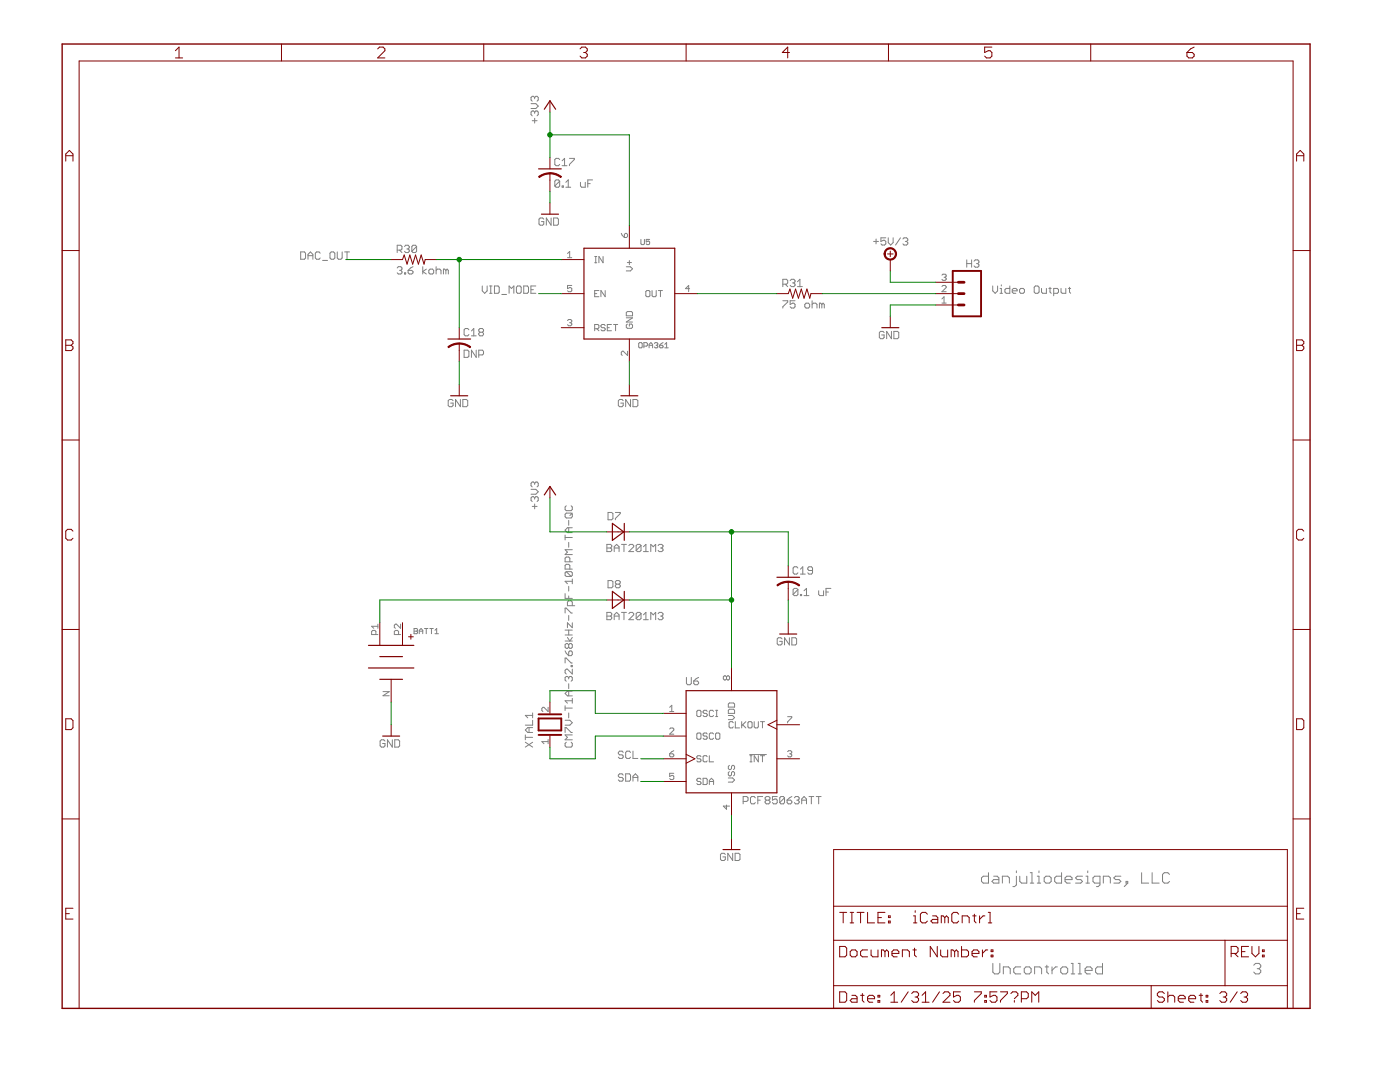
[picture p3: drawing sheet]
<svg xmlns="http://www.w3.org/2000/svg" width="279mm" height="216mm" viewBox="0 0 279 216" stroke-linecap="round" stroke-linejoin="round" font-family="sans-serif">
<g fill="none" stroke="#808080" stroke-width=".2">
<path d="M106.7 19.5v.2M106.7 19.5l-.2-.3h-.3l-.2 .3v.4l.2 .3M106.7 19.5l.2-.3h.3l.2 .3v.4l-.2 .3M106 20.7h.9l.5 .5-.5 .5h-.9M106.2 24.1h1M106.7 22.4v.2M106.7 23.6v1M106.7 22.4l-.2-.3h-.3l-.2 .3v.5l.2 .2M106.7 22.4l.2-.3h.3l.2 .3v.5l-.2 .2M111.7 31.8l-.2-.2h-.5l-.3 .2v1l.3 .3h.5l.2-.3M111.7 36.2l-.2-.3h-.5l-.3 .3v.9M111.7 36.2v.9l-.2 .3h-.5l-.3-.3"/>
<path d="M111.7 36.2l-1 .9M112.2 37.1h.2v.3h-.2zM112.2 33.1h1M112.2 32.1l.5-.5v1.5M112.9 37.4h1M112.9 36.4l.5-.5v1.5M113.6 31.6h1v.2l-1 1v.3M115.8 36.4v.7l.3 .3h.7v-1M117.3 36.6h.5M118.3 35.9h-1v1.5M60 50.3h.7l.3 .2v1l-.3 .2h-.7zM61.5 51.7v-.9l.5-.5 .4 .5v.9"/>
<path d="M61.5 51h.9M63.9 50.5l-.2-.2h-.5l-.3 .2v1l.3 .2h.5l.2-.2M64.4 52h1M65.8 50.5l.3-.2h.5l.2 .2v1l-.2 .2h-.5l-.3-.2zM67.3 50.3v1.2l.3 .2h.4l.3-.2v-1.2M68.8 50.3h.9M69.3 50.3v1.4M79.3 53.5l.2-.3h.5l.2 .3v.2l-.2 .3M79.3 49.9h.7l.2-.2v-.5l-.2-.3h-.7v1.5M79.7 54h.3M79.7 49.9l.5 .5M80 54l.2 .2v.2l-.2 .3h-.5l-.2-.3"/>
<path d="M80.7 54.4h.3v.3h-.3zM80.7 49.2l.3-.3h.4l.3 .3v.2l-.3 .3M81.2 49.7h.2M81.4 54h.8l.2 .2v.2l-.2 .3h-.5l-.3-.3zM81.4 49.7l.3 .2v.2l-.3 .3h-.4l-.3-.3M82.4 53.2l-1 .8M83.1 49.2l-.2-.3h-.5l-.2 .3v.9M83.1 49.2v.9l-.2 .3h-.5l-.2-.3M83.1 49.2l-.9 .9M84.4 53.2v1.5M85.1 53.7l-.7 .5 .7 .5M85.6 54l.2-.3h.5l.3 .3v.4l-.3 .3h-.5l-.2-.3z"/>
<path d="M87 54l.3-.3h.5l.2 .3v.7M87 53.2v1.5M89 54l-.2-.3h-.3v1M89 54v.7M89 54l.2-.3 .3 .3v.7M96.2 57.1v.9l.5 .5 .5-.5v-.9M97.7 58.5h.5M97.7 57.1h.5M97.9 57.1v1.4M98.7 57.1h.7l.2 .2v1l-.2 .2h-.7zM100.1 58.8h1M101.6 58.5v-1.4l.5 .5 .5-.5v1.4"/>
<path d="M103.3 57.1h.5l.2 .2v1l-.2 .2h-.5l-.2-.2v-1zM104.5 57.1h.7l.3 .2v1l-.3 .2h-.7zM106 57.8h.4M106.9 57.1h-.9v1.4h.9M108.5 43.7l-.2-.2h-.5l-.2 .2v1l.2 .2h.5l.2-.2v-.5h-.4M110 43.5v1.4l-1-1.4v1.4M110.5 43.5h.7l.2 .2v1l-.2 .2h-.7zM113.3 50.6l.4-.4v1.2M113.3 51.4h.8M114.1 57h-.8v.6l.4-.2 .4 .2v.4l-.2 .2h-.4l-.2-.2M118.7 52.4h.4M118.7 51.2h.4"/>
<path d="M118.7 58.6h.4M118.9 51.2v1.2M119.5 58h-.8v1.2h.8M120.4 51.2v1.2l-.9-1.2v1.2M120.8 58v1.2l-.9-1.2v1.2M124 46.6l.6 .8M124.6 46.8l.4-.2 .2 .2v.4l-.2 .2h-.4zM125 53.2h.8l.4 .4-.4 .5h-.8M125.2 52.4h.8M125.6 52v.8M127.9 47.8v.8l.2 .2h.3l.2-.2v-.8M128.9 58.2l.2-.2h.4l.2 .2v.8l-.2 .2h-.4l-.2-.2z"/>
<path d="M129.6 47.8h-.6v.5l.3-.2 .3 .2v.3l-.1 .2h-.4l-.1-.2M130.1 58v1l.2 .2h.5l.2-.2v-1M131.4 58h.8M131.8 58v1.2M137.6 57.6h-.8l.6-.6v1.2M156.2 56.7h.8l.2-.2v-.5l-.2-.3h-.8v1.5M156.7 56.7l.5 .5M157.7 56l.2-.3h.5l.3 .3v.2l-.3 .3M158.2 56.5h.2M158.4 56.5l.3 .2v.2l-.3 .3h-.5l-.2-.3M159.2 57.2h.9M159.2 56.2l.4-.5v1.5"/>
<path d="M174.3 48.2h1M174.8 47.7v1M176.8 47.5h-1v.7l.5-.3h.2l.3 .3v.5l-.3 .2h-.5l-.2-.2M177.3 47.5v.9l.5 .5 .4-.5v-.9M179.7 47.5l-1 1.4M180.2 47.7l.2-.2h.5l.3 .2v.2l-.3 .3M180.7 48.2h.2M180.9 48.2l.3 .2v.3l-.3 .2h-.5l-.2-.2M188 59.6l.4-.4v1.3M188 57.2l.2-.2h.4l.2 .2v.2l-.8 .8h.8M188 54.9l.2-.2h.4l.2 .2-.2 .4M188.4 55.3h.2"/>
<path d="M188.6 55.3l.2 .2-.2 .4h-.4l-.2-.1M192.9 51.9v1.4M192.9 52.6h1M193.9 51.9v1.4M194.4 52.1l.2-.2h.5l.3 .2v.2l-.3 .3M194.9 52.6h.2M195.1 52.6l.3 .2v.3l-.3 .2h-.5l-.2-.2M198.1 57.1v.9l.5 .5 .5-.5v-.9M199.6 57.6h.2v.9M199.6 58.5h.5M199.8 56.8v.3M201.5 57.1v1.4h-.7l-.2-.2v-.5l.2-.2h.7"/>
<path d="M202 58h1v-.2l-.3-.2h-.5l-.2 .2v.5l.2 .2h.5M203.7 57.6h.5l.2 .2v.5l-.2 .2h-.5l-.2-.2v-.5zM206.6 57.1h.5l.3 .2v1l-.3 .2h-.5l-.2-.2v-1zM207.9 57.6v.7l.2 .2h.7v-.9M209.3 57.6h.5M209.5 57.3v1l.3 .2M210.3 58.5h.7l.2-.2v-.5l-.2-.2h-.7v1.4M211.8 57.6v.7l.2 .2h.7v-.9M213.2 57.6h.5M213.4 57.3v1l.3 .2M90.4 79.9l-.2-.2h-.5l-.2 .2v1l.2 .3h.5l.2-.3v-.5h-.5M91.9 79.7v1.5l-1-1.5v1.5"/>
<path d="M92.4 79.7h.7l.2 .2v1l-.2 .3h-.7zM92.6 69.9h.7l.3 .2v1l-.3 .2h-.7zM93.6 65.8l-.3-.2h-.4l-.3 .2v1l.3 .2h.4l.3-.2M94.1 67h.9M94.1 66l.5-.4v1.4M95 69.9v1.4l-.9-1.4v1.4M95.5 70.8h.8l.2-.2v-.5l-.2-.2h-.8v1.4M95.8 66.3l-.3-.3v-.2l.3-.2h.5l.2 .2v.2l-.2 .3M95.8 66.3l-.3 .2v.3l.3 .2h.5l.2-.2v-.3l-.2-.2M95.8 66.3h.5M113.3 64l.2-.2h.4l.2 .2-.2 .4M113.7 64.4h.2"/>
<path d="M113.9 64.4l.2 .2-.2 .4h-.4l-.2-.2M118.7 65.6h.6l.2-.2v-.4l-.2-.3h-.6v1.3M119.1 65.6l.4 .4M120.8 65l-.2-.3h-.5l-.2 .5 .2 .2h.5l.2 .4-.2 .2h-.5l-.2-.2M121.2 65.4h.4M122 64.7h-.8v1.3h.8M122.4 64.7h.9M122.9 64.7v1.3M124.4 79.9l-.3-.2h-.4l-.3 .2v1l.3 .3h.4l.3-.3v-.5h-.5M125 63.4h1.2l-1.2 .9h1.2M125.2 64.7l-.2 .2v.4l.2 .2h.8l.2-.2v-.4l-.2-.2h-.4v.4M125.2 62.2h.8l.2 .2v.6h-1.2v-.6z"/>
<path d="M125.2 70.1v.8l-.8-.8h-.2l-.2 .2v.4l.2 .2M125.8 79.7v1.5l-.9-1.5v1.5M126.3 79.7h.8l.2 .2v1l-.2 .3h-.8zM127.6 68.4h.4l.2 .1v.7l-.2 .2h-.4l-.1-.2v-.7zM128.5 69.1h.5l.2-.2v-.4l-.2-.1h-.5v1M129.5 69.4v-.7l.4-.3 .3 .3v.7M129.5 68.9h.7M130.6 68.5l.2-.1h.3l.2 .1-.2 .4M130.9 68.9h.2M131.1 68.9l.2 .2-.2 .3h-.3l-.2-.2M131.6 68.9h.5l.2 .3-.2 .2h-.3l-.2-.2zM132.3 68.4l-.7 .5"/>
<path d="M132.7 69.4h.7M132.7 68.7l.3-.3v1M156.2 60h1v.3l-1 .9v.3M158.7 60h-1v.7l.5-.2h.2l.3 .2v.5l-.3 .3h-.5l-.2-.3M160.9 60.5h.4l.3 .2v.5l-.3 .3h-.4l-.3-.3v-.5zM162.1 60.7l.2-.2h.5l.2 .2v.8M162.1 60v1.5M164 60.7l-.2-.2h-.3v1M164 60.7v.8M164 60.7l.3-.2 .2 .2v.8M176.4 66.4l-.2-.3h-.5l-.2 .3v.9l.2 .3h.5l.2-.3v-.5h-.4M177.9 66.1v1.5l-.9-1.5v1.5"/>
<path d="M178.4 66.1h.7l.3 .3v.9l-.3 .3h-.7zM188 60.5h.8M106 97.6h.9l.5 .5-.5 .5h-.9M106.7 96.4v.3M106.7 99.4v.2M106.7 96.4l-.2-.2h-.3l-.2 .2v.5l.2 .3M106.7 99.4l-.2-.3h-.3l-.2 .3v.4l.2 .3M106.7 96.4l.2-.2h.3l.2 .2v.5l-.2 .3M106.7 99.4l.2-.3h.3l.2 .3v.4l-.2 .3M106.2 101h1M106.7 100.6v.9M112.8 106.8v.9"/>
<path d="M112.8 118.4v1h1.4M112.8 107.3h1.4M113 100.9l-.2 .3v.5l.2 .2h1l.2-.2v-.5l-.2-.3M113 102.4h1l.2 .2v.5l-.2 .3h-1l-.2-.3v-.5zM113 114.1l-.2 .2v.5l.2 .2h1M113 114.1h1l.2 .2v.5l-.2 .2M113 114.1l1 .9M113.5 103.8v1M113.5 105.3v1M113.5 108.2v1M113.5 117v.9M113.5 118.9v.5"/>
<path d="M113.7 112.1v-.7l-.2-.3h-.5l-.2 .3v.7h1.4M113.7 113.6v-.8l-.2-.2h-.5l-.2 .2v.8h1.4M114.2 115.5v1M114.2 116h-1.4l.4 .5M114.2 109.7h-1.4l.4 .5-.4 .5h1.4M114.2 105.3h-1l-.4 .5 .4 .5h1M114.2 102.4l-.5 .5M121.1 108.6h.8l.2 .3v.2l-.2 .2 .2 .3v.2l-.2 .3h-.8zM121.1 109.3h.8M121.3 102.3h.8l.2 .2v1l-.2 .2h-.8zM121.3 115.8h.8l.2 .3v1l-.2 .2h-.8zM122.6 109.3h.9"/>
<path d="M122.6 110.1v-1l.5-.5 .4 .5v1M122.8 102.3h1v.2l-1 1v.2M123 116.6l-.2-.3v-.2l.2-.3h.5l.3 .3v.2l-.3 .3M123 116.6l-.2 .2v.3l.2 .2h.5l.3-.2v-.3l-.3-.2M123 116.6h.5M124 108.6h1M124.5 108.6v1.5M125.5 108.9l.3-.3h.4l.3 .3v.2l-1 1h1M127.9 108.9l-.2-.3h-.5l-.2 .3v.9M127.9 108.9v.9l-.2 .3h-.5l-.2-.3M127.9 108.9l-.9 .9M128.4 110.1h1"/>
<path d="M128.4 109.1l.5-.5v1.5M129.9 110.1v-1.5l.5 .5 .5-.5v1.5M131.3 108.9l.3-.3h.5l.2 .3v.2l-.2 .2M131.8 109.3h.3M132.1 109.3l.2 .3v.2l-.2 .3h-.5l-.3-.3M159.2 113.3l-.2-.2h-.5l-.2 .2v1l.2 .3h.5l.2-.3M159.2 117.6l-.2-.2h-.5l-.2 .2v1M159.2 117.6v1l-.2 .3h-.5l-.2-.3M159.2 117.6l-.9 1M159.7 118.6h.3v.3h-.3zM159.7 114.6h1M159.7 113.6l.5-.5v1.5"/>
<path d="M160.5 117.9l.5-.5v1.5M160.5 118.9h.9M162.2 113.8h-.8l-.2-.2v-.3l.2-.2h.5l.3 .2v1l-.3 .3h-.5l-.2-.3M163.4 117.9v.7l.2 .3h.8v-1M164.8 118.1h.5M165.8 117.4h-1v1.5M75 126.6v-.6l-.2-.2h-.4l-.2 .2v.6h1.2M75.4 125h-1.2l.4 .4M75.4 124.5v.9M76.4 138h1.3l-1.3 .8h1.3M79.5 126.6v-.6l-.2-.2h-.4l-.2 .2v.6h1.2M79.9 124.5v.9l-.8-.9h-.2l-.2 .3v.4l.2 .2"/>
<path d="M82.6 125.4h.6l.1 .2-.1 .3 .1 .4-.1 .1h-.6zM82.6 125.9h.6M83.7 126.4v-.6l.3-.4 .4 .4v.6M83.7 125.9h.7M84.7 125.4h.7M85.1 125.4v1M85.8 125.4h.7M86.1 125.4v1M86.8 126.4h.7M86.8 125.8l.3-.4v1M112.8 122.3v-1h.2l1 1h.2M112.8 132.3v-1h.2l1 1h.2"/>
<path d="M112.8 129.9l.7 .9M112.8 127.9h1.4M112.8 126.7h1.4M112.8 125.7h1.4M113.2 127.2l.5 .7 .5-.7M113.5 128.7l-.3-.3h-.2l-.2 .3v.4l.2 .3h.2l.3-.3M113.5 135.2l-.3-.2h-.2l-.2 .2v.5l.2 .2M113.5 128.7l.2-.3h.3l.2 .3v.4l-.2 .3h-.3l-.2-.3M113.5 130.1l.2-.2h.3l.2 .2v.5l-.2 .2h-.5zM113.5 135.2l.2-.2h.3l.2 .2v.5l-.2 .2M113.5 122.8v1M113.5 125.7v1"/>
<path d="M113.5 128.7v.4M113.5 135.2v.3M113.5 136.4v1M113.5 137.9v1M114 132.8h.2v.2h-.2zM114.2 133.5v1l-1-1h-.2l-.2 .3v.4l.2 .3M114.2 120.9v-.8l-.2-.2h-.5l-.3 .2v.8h1.5M114.2 124.3v.9l-1-.9v.9M114.2 139.4v.9M114.2 139.8h-1.4l.4 .5M114.2 137.9h-1l-.4 .5 .4 .5h1M121.1 122.2h.8l.2 .2v.3l-.2 .2 .2 .3v.2l-.2 .3h-.8z"/>
<path d="M121.1 122.9h.8M122.6 123.7v-1l.5-.5 .4 .5v1M122.6 122.9h.9M124 122.2h1M124.5 122.2v1.5M125.5 122.4l.3-.2h.4l.3 .2v.3l-1 1h1M127.9 122.4l-.2-.2h-.5l-.2 .2v1M127.9 122.4v1l-.2 .3h-.5l-.2-.3M127.9 122.4l-.9 1M128.4 122.7l.5-.5v1.5M128.4 123.7h1M129.9 123.7v-1.5l.5 .5 .5-.5v1.5"/>
<path d="M131.3 122.4l.3-.2h.5l.2 .2v.3l-.2 .2M131.8 122.9h.3M132.1 122.9l.2 .3v.2l-.2 .3h-.5l-.3-.3M137 135.2v1.2l.2 .2h.5l.3-.2v-1.2M138.5 135.9h.7l.2 .2v.3l-.2 .2h-.5l-.2-.2zM139.4 135.2l-.9 .7M145 135.1l-.2-.2-.4 .2v.4l.2 .2 .4-.2M145 135.1l.2-.2 .4 .2v.4l-.2 .2-.4-.2M145 135.1v.4M156.1 127.5l-.3-.2h-.5l-.2 .2v1l.2 .2h.5l.3-.2v-.5h-.5M157.5 127.3v1.4l-.9-1.4v1.4M158 127.3h.7l.3 .2v1l-.3 .2h-.7z"/>
<path d="M76.8 147.9l-.2-.3h-.5l-.2 .3v.9l.2 .3h.5l.2-.3v-.4h-.5M78.3 147.6v1.5l-1-1.5v1.5M78.8 147.6h.7l.3 .3v.9l-.3 .3h-.7zM104.8 148.1l1.5 1M104.8 147.1h1.5M104.8 146.6v1M105.6 145.2v1M106.3 145.2h-1l-.5 .5 .5 .5h1M106.3 143.7v1h-1.5M106.3 148.1l-1.5 1M106.3 142.3v.9M106.3 142.7h-1.5l.5 .5"/>
<path d="M109.4 141.1v.9l-.8-.9-.5 .3v.4l.3 .2M109.4 147.6v.8M109.4 148h-1.3l.5 .4M112.8 143.7h.9l.5 .5-.5 .5h-.9M112.8 140.8v1M112.8 146.2v-1h.2l1 1h.2M112.8 141.3h1.4M113 148.1l-.2 .3v.4l.2 .3h1l.2-.3v-.4l-.2-.3M113.5 142.3v.9M114.2 146.6h-1.4l.4 .5-.4 .5h1.4M124.4 150.1l-.3-.2h-.4l-.3 .2v.3l.3 .2h.4l.3 .3v.2l-.3 .2h-.4l-.3-.2M124.4 154.7l-.3-.3h-.4l-.3 .3v.2l.3 .2h.4l.3 .3v.2l-.3 .3h-.4l-.3-.3"/>
<path d="M124.9 154.4h.7l.2 .3v.9l-.2 .3h-.7zM125.8 150.1l-.2-.2h-.5l-.2 .2v1l.2 .2h.5l.2-.2M126.3 149.9v1.4h1M126.3 155.9v-1l.5-.5 .5 .5v1M126.3 155.1h1M133.6 145.5l.3-.2h.4l.2 .2v.2l-.9 .8h.9M133.6 141.1l.5-.4v1.3M133.6 142h.9M133.6 150.4h.7l.2 .4-.2 .2h-.4l-.3-.2zM134.5 154.3h-.9v.6l.5-.2 .4 .2v.4l-.2 .3h-.4l-.3-.3M134.5 149.8l-.9 .6M139.1 146.5l.2-.2h.4l.2 .2v.8l-.2 .2h-.4l-.2-.2z"/>
<path d="M139.3 141.7h.4l.2 .2v.9l-.2 .2h-.4l-.2-.2v-.9zM139.9 151l-.2-.2h-.4l-.2 .2 .2 .4h.4l.2 .2-.2 .4h-.4l-.2-.2M139.9 155.5l-.2-.2h-.4l-.2 .2 .2 .4h.4l.2 .2-.2 .4h-.4l-.2-.1M140.3 155.3h.6l.2 .2v.9l-.2 .1h-.6zM141.1 141.9l-.2-.2h-.4l-.2 .2 .2 .4h.4l.2 .3-.2 .4h-.4l-.2-.2M141.1 146.5l-.2-.2h-.4l-.2 .2 .2 .4h.4l.2 .2-.2 .4h-.4l-.2-.2M141.1 151l-.2-.2h-.4l-.2 .2v.8l.2 .2h.4l.2-.2M141.6 150.8v1.2h.8M141.6 156.5v-.8l.4-.4 .4 .4v.8M141.6 155.9h.8M142.4 141.9l-.2-.2h-.4l-.2 .2v.9l.2 .2h.4l.2-.2M142.4 146.5l-.2-.2h-.4l-.2 .2v.8l.2 .2h.4l.2-.2"/>
<path d="M142.8 141.7h.4M142.8 143h.4M142.8 146.5l.2-.2h.4l.3 .2v.8l-.3 .2h-.4l-.2-.2zM143 141.7v1.3M145.4 142.8h.8l.4 .4-.4 .4h-.8M145.4 141.7l.2-.2h.8l.2 .2v.6h-1.2zM145.4 140.5l.2-.2h.8l.2 .2v.6h-1.2zM145.4 155.2h.8l.4 .4-.4 .5h-.8M145.6 152.7l-.2 .2v.5l.4 .2 .2-.2v-.5l.4-.2 .2 .2v.5l-.2 .2M145.6 154l-.2 .2v.4l.4 .2 .2-.2v-.4l.4-.2 .2 .2v.4l-.2 .2M146.3 144.2l-.2-.2h-.4l-.2 .2v.8l.2 .2h.4l.2-.2M146.7 144v1.2h.9"/>
<path d="M148 144v1.2M148.2 144.6l.6 .6M148.3 159.9h.7l.3-.2v-.5l-.3-.3h-.7v1.5M148.8 144l-.8 .8M149.5 144h.4l.2 .2v.8l-.2 .2h-.4l-.2-.2v-.8zM149.6 150.6h3.4M149.7 152h.4M149.7 150.8h.4M149.9 150.8v1.2M150.5 144v1l.2 .2h.4l.2-.2v-1M150.7 159.2l-.2-.3h-.5l-.2 .3v.9l.2 .3h.5l.2-.3M151.2 159.7h.5"/>
<path d="M151.3 150.8v1.2l-.8-1.2v1.2M151.8 150.8h.8M151.8 144h.8M152.2 144v1.2M152.2 150.8v1.2M152.2 158.9h-1v1.5M152.9 159.7l-.2-.3v-.2l.2-.3h.5l.3 .3v.2l-.3 .3M152.9 159.7l-.2 .2v.2l.2 .3h.5l.3-.3v-.2l-.3-.2M152.9 159.7h.5M155.1 158.9h-.9v.8l.4-.3h.3l.2 .3v.4l-.2 .3h-.5l-.2-.3M156.6 159.2l-.3-.3h-.4l-.3 .3v.9M156.6 159.2v.9l-.3 .3h-.4l-.3-.3"/>
<path d="M156.6 159.2l-1 .9M157.1 159.7h.7l.2 .2v.2l-.2 .3h-.5l-.2-.3zM157.2 143h.8v.2l-.8 .8v.3M157.2 150l.2-.2h.4l.2 .2-.2 .4M157.6 150.4h.2M157.8 150.4l.2 .2-.2 .4h-.4l-.2-.2M158 158.9l-.9 .8M158.5 159.2l.3-.3h.5l.2 .3v.2l-.2 .3M159 159.7h.3M159.3 159.7l.2 .2v.2l-.2 .3h-.5l-.3-.3M160 159.7h1M161.5 158.9h.9"/>
<path d="M161.9 158.9v1.5M162.9 158.9h1M163.4 158.9v1.5M144.8 170.5l-.3-.2h-.5l-.2 .2v1l.2 .2h.5l.3-.2v-.5h-.5M145 160.6v.9l-.6-.7h1.2M146.2 170.3v1.4l-1-1.4v1.4M146.7 170.3h.7l.3 .2v1l-.3 .2h-.7zM160 160.4v-1l.5-.5 .5 .5v1M197.3 174.1v2.1h-1.1l-.3-.3v-.7l.3-.4h1.1M198.3 174.8h.7l.3 .4v1h-1l-.3-.3 .3-.4h1M200 176.2v-1.4h1.1l.3 .4v1M202.8 174.8v1.8l-.3 .3h-.4"/>
<path d="M202.8 173.8v.3M203.5 174.8v1.1l.4 .3h1v-1.4M205.6 176.2h.7M205.6 174.1h.4v2.1M207 176.2h.7M207 174.8h.3v1.4M207.3 173.8v.3M208.4 175.2l.3-.4h.7l.4 .4v.7l-.4 .3h-.7l-.3-.3zM211.9 174.1v2.1h-1.1l-.3-.3v-.7l.3-.4h1.1M212.6 175.5h1.4v-.3l-.4-.4h-.7l-.3 .4v.7l.3 .3h.7M216 174.8h-1l-.3 .4 .3 .3h.7l.3 .4-.3 .3h-1M216.7 176.2h.7"/>
<path d="M216.7 174.8h.4v1.4M217.1 173.8v.3M219.5 176.2h-1l-.4-.3v-.7l.4-.4h1v1.8l-.3 .3h-.4M220.2 176.2v-1.4h1.1l.3 .4v1M223.7 174.8h-1.1l-.3 .4 .3 .3h.7l.4 .4-.4 .3h-1M224.7 175.9h.4v.3h-.4zM225.1 176.2l-.7 .7M227.8 174.1v2.1h1.4M229.9 174.1v2.1h1.4M233.4 174.5l-.3-.4h-.7l-.4 .4v1.4l.4 .3h.7l.3-.3M198.1 192.2v1.8l.4 .3h.7l.3-.3v-1.8M200.2 194.3v-1.4h1.1l.3 .4v1"/>
<path d="M203.7 192.9h-1l-.4 .4v.7l.4 .3h1M204.7 192.9h.7l.4 .4v.7l-.4 .3h-.7l-.3-.3v-.7zM206.5 194.3v-1.4h1l.4 .4v1M208.6 192.9h.7M208.9 192.6v1.4l.4 .3M210 192.9v1.4M211 192.9h-.3l-.7 .7M211.7 193.3l.3-.4h.7l.4 .4v.7l-.4 .3h-.7l-.3-.3zM213.8 192.2h.3v2.1M213.8 194.3h.7M215.2 192.2h.3v2.1M215.2 194.3h.7"/>
<path d="M216.6 193.6h1.4v-.3l-.4-.4h-.7l-.3 .4v.7l.3 .3h.7M220 192.2v2.1h-1l-.3-.3v-.7l.3-.4h1M250.2 192.6l.4-.4h.7l.3 .4v.3l-.3 .4M250.9 193.3h.4M251.3 193.3l.3 .3v.4l-.3 .3h-.7l-.4-.3"/>
</g>
<path d="M12.4 8.8h249.1v192.4h-249.1z" fill="none" stroke="#800000" stroke-width=".28"/>
<g fill="none" stroke="#800000" stroke-width=".2">
<path d="M35 10.1l.7-.7v2.2M35 11.6h1.4M56.2 8.8v3.4M75.4 9.8l.3-.4h.8l.3 .4v.3l-1.4 1.5h1.4M96.5 8.8v3.4M115.8 9.8l.3-.4h.7l.4 .4v.3l-.4 .4M116.5 10.5h.3M116.8 10.5l.4 .3v.4l-.4 .4h-.7l-.3-.4M136.9 8.8v3.4M157.6 10.5h-1.5l1.1-1.1v2.2M177.3 8.8v3.4M198 9.4h-1.5v1.1l.7-.4h.4l.4 .4v.7l-.4 .4h-.7l-.4-.4"/>
<path d="M217.7 8.8v3.4M236.9 10.5h1.1l.3 .3v.4l-.3 .4h-.8l-.3-.4zM238.3 9.4l-.7 .4-.7 .7M13.1 32.2v-1.5l.7-.7 .8 .7v1.5M13.1 31.1h1.5M109.7 20.1v2.3M109.7 31.4v2.3M109.7 34.6v3.6M258.8 31.1h1.4M258.8 32.2v-1.5l.7-.7 .7 .7v1.5M12.4 50h3.4M78.1 51.8h2.2l.4-.9 .5 1.8 .6-1.8 .6 1.8 .5-1.8 .6 1.8 .6-1.8 .5 1.8 .3-.9h2.2"/>
<path d="M109.7 40.5v2.2M112 58.6h4.5M112 51.8h4.5M125.6 45v4.5M134.7 58.6h4.5M155 58.6h2.3l.3-.9 .6 1.8 .6-1.8 .5 1.8 .6-1.8 .6 1.8 .5-1.8 .6 1.8 .2-.9h2.3M177.1 50.7h1.1M177.7 50.1v1.1M177.7 51.8v2.3M186.7 58.6h4.6M186.7 56.3h4.6M258.1 50h3.4"/>
<path d="M13.1 67.8h1.1l.4 .4v.3l-.4 .4 .4 .3v.4l-.4 .4h-1.1zM13.1 68.9h1.1M91.7 65.4v2.2M91.7 68.6v3.6M91.7 76.7v2.3M112 65.4h4.5M125.6 67.6v4.6M125.6 76.7v2.3M177.7 63.1v2.3M186.7 60.9h4.6M258.8 67.8h1l.4 .4v.3l-.4 .4 .4 .3v.4l-.4 .4h-1zM258.8 68.9h1"/>
<path d="M12.4 87.8h3.4M109.7 97.1v2.2M258.1 87.8h3.4M14.6 106l-.4-.4h-.7l-.4 .4v1.4l.4 .4h.7l.4-.4M121.1 106.1h4.5M121.1 119.7h4.5M157.3 112.9v2.3M157.3 116.1v3.6M260.2 106l-.4-.4h-.7l-.3 .4v1.4l.3 .4h.7l.4-.4M12.4 125.6h3.4M75.8 124.2v4.6M78.1 135.6v4.5"/>
<path d="M80.3 124.2v4.6M81.5 127.1h1M82 126.6v1M146 133.3v4.5M157.3 124.2v2.3M258.1 125.6h3.4M13.1 143.4h1.1l.4 .4v1.4l-.4 .4h-1.1zM78.1 144.6v2.3M109.7 140.1v2.2M109.7 146.9v2.2M132.4 142.3h4.5M132.4 146.9h4.5"/>
<path d="M132.4 151.4h4.5M132.4 155.9h4.5M136.9 150.5l1.8 .9-1.8 .9M146 158.2v4.5M155 151.4h4.6M155 143.7l-1.7 .9 1.7 .9M155 144.6h4.6M258.8 143.4h1l.4 .4v1.4l-.4 .4h-1zM12.4 163.4h3.4M146 167.3v2.2M166.4 169.5h90.5v31.7h-90.5zM258.1 163.4h3.4"/>
<path d="M13.1 182.3h.7M14.6 181.2h-1.5v2.2h1.5M166.4 187.6h90.5M166.4 196.7h90.5M166.4 180.8h90.5M167.6 188.8h1l.4 .4v1.4l-.4 .3h-1zM167.6 197.9h1l.4 .3v1.4l-.4 .4h-1zM167.6 182.1h1.4M168.3 182.1v2M169.7 189.9l.3-.4h.7l.3 .4v.7l-.3 .3h-.7l-.3-.3zM169.7 182.1h.7M169.7 184.1h.7"/>
<path d="M170 198.6h.7l.3 .3v1.1h-1l-.3-.4 .3-.3h1M170 182.1v2M171 182.1h1.4M171.7 198.6h.7M171.7 182.1v2M172.1 198.2v1.4l.3 .4M173.1 199.3h1.4v-.4l-.3-.3h-.7l-.4 .3v.7l.4 .4h.7M173.1 182.1v2h1.4M173.1 189.5h-1l-.4 .4v.7l.4 .3h1M173.8 189.5v1.1l.4 .3h1v-1.4M175.2 199.6h.4v.4h-.4zM175.2 198.6h.4v.3h-.4z"/>
<path d="M175.2 183.1h.7M176.6 189.9l.4-.4 .3 .4v1M176.6 182.1h-1.4v2h1.4M176.6 189.9l-.3-.4h-.4v1.4M176.6 189.9v1M177.3 182.8h.4v.3h-.4zM177.3 183.8h.4v.3h-.4zM177.8 200h1.4M177.8 198.6l.7-.7v2.1M178 190.2h1.4v-.3l-.4-.4h-.6l-.4 .4v.7l.4 .3h.6M180.1 190.9v-1.4h1l.4 .4v1M181.3 197.9l-1.4 2.1"/>
<path d="M181.9 198.2l.4-.3h.7l.3 .3v.4l-.3 .3M182.2 189.5h.7M182.3 184.1h.7M182.3 182.8h.3v1.3M182.5 189.2v1.4l.4 .3M182.6 198.9h.4M182.6 181.7v.4M183 198.9l.3 .4v.3l-.3 .4h-.7l-.4-.4M184 200h1.4M184 198.6l.7-.7v2.1M185.1 182.4l-.4-.3h-.7l-.3 .3v1.4l.3 .3h.7l.4-.3M186.1 182.8h.7l.4 .3v1h-1.1l-.3-.3 .3-.3h1.1"/>
<path d="M187 188.8v2.1l-1.3-2.1v2.1M187.5 197.9l-1.4 2.1M187.7 189.5v1.1l.4 .3h1v-1.4M188.2 198.2l.3-.3h.7l.4 .3v.4l-1.4 1.4h1.4M188.6 183.1l-.4-.3h-.3v1.3M188.6 183.1v1M188.6 183.1l.3-.3 .4 .3v1M190.5 189.9l-.3-.4h-.4v1.4M190.5 189.9v1M190.5 189.9l.4-.4 .3 .4v1M191.3 182.4l-.3-.3h-.7l-.4 .3v1.4l.4 .3h.7l.3-.3M191.7 197.9h-1.4v1l.7-.3h.3l.4 .3v.7l-.4 .4h-.7l-.3-.4"/>
<path d="M191.9 188.8v2.1h1.1l.3-.3v-.7l-.3-.4h-1.1M192 184.1v-1.3h1.1l.3 .3v1M194 190.2h1.4v-.3l-.4-.4h-.7l-.3 .4v.7l.3 .3h.7M194.1 182.8h.7M194.5 197.9h1.3v.3l-1.3 1.4v.4M194.5 182.4v1.4l.3 .3M195.5 182.8v1.3M196.1 189.5v1.4M196.5 198.6h.4v.3h-.4zM196.5 199.6h.4v.4h-.4zM196.6 182.8h-.4l-.7 .7M197.1 189.5h-.3l-.7 .7"/>
<path d="M197.2 182.1h.4v2M197.2 184.1h.7M197.8 190.6h.4v.3h-.4zM197.8 189.5h.4v.4h-.4zM199 197.9h-1.4v1l.7-.3h.3l.4 .3v.7l-.4 .4h-.7l-.3-.4M199.7 197.9h1.3v.3l-1.3 1.4v.4M201.7 198.2l.4-.3h.7l.3 .3v.4l-.7 .7M202.4 199.6v.4M203.8 199.3h1.1l.3-.4v-.7l-.3-.3h-1.1v2.1M205.9 200v-2.1l.7 .7 .7-.7v2.1M229.7 196.7v4.5M232.4 198.2l-.4-.3h-.7l-.3 .3v.4l.3 .3h.7l.4 .4v.3l-.4 .4h-.7l-.3-.4"/>
<path d="M233.1 198.9l.3-.3h.7l.3 .3v1.1M233.1 197.9v2.1M235.1 199.3h1.4v-.4l-.3-.3h-.7l-.4 .3v.7l.4 .4h.7M237.2 199.3h1.4v-.4l-.3-.3h-.7l-.4 .3v.7l.4 .4h.7M239.3 198.6h.7M239.7 198.2v1.4l.3 .4M240.7 199.6h.3v.4h-.3zM240.7 198.6h.3v.3h-.3zM243.4 198.2l.4-.3h.7l.3 .3v.4l-.3 .3M244.1 198.9h.4M244.5 187.6v9.1M244.5 198.9l.3 .4v.3l-.3 .4h-.7l-.4-.4"/>
<path d="M245.7 190.2h1l.4-.3v-.7l-.4-.4h-1v2.1M246.4 190.2l.7 .7M246.9 197.9l-1.4 2.1M247.6 198.2l.3-.3h.7l.4 .3v.4l-.4 .3M247.8 189.9h.7M248.3 198.9h.3M248.6 198.9l.4 .4v.3l-.4 .4h-.7l-.3-.4M249.2 188.8h-1.4v2.1h1.4M249.9 188.8v1.4l.6 .7 .7-.7v-1.4M251.9 190.6h.4v.3h-.4zM251.9 189.5h.4v.4h-.4zM258.8 182.3h.7"/>
<path d="M260.2 181.2h-1.4v2.2h1.4M15.8 201.2v-189h242.3v189"/>
</g>
<path d="M190.1 54.1h5.7v9h-5.7zM107.5 143.4h4.5v2.4h-4.5zM107.5 142.5h4.5M107.5 146.6h4.5" fill="none" stroke="#800000" stroke-width=".38"/>
<path d="M191.3 56.3h1.1M191.3 58.6h1.1M191.3 60.9h1.1" fill="none" stroke="#800000" stroke-width=".55"/>
<g fill="#800000" stroke="#800000" stroke-width=".2">
<path d="M176.8 49.8a1.24 1.24 0 0 1 2 .3 1.24 1.24 0 0 1-.8 1.8 1.24 1.24 0 0 1-1.6-1.2h.3a1.02 1.02 0 0 1 1.4-1 1.02 1.02 0 0 1 .3 1.7 1.02 1.02 0 0 1-1.7-.5v-.2h-.3z" fill-rule="evenodd"/>
<path d="M109.7 34.5l1.3 .1 1.1 .6-.2 .2-1.2-.6-1-.1z" fill-rule="evenodd"/>
<path d="M107.5 35.2l1.1-.5 1.1-.2v.2l-1.3 .3-.8 .4z" fill-rule="evenodd"/>
<path d="M91.7 68.4l1.2 .2 1 .6-.1 .2-.8-.5-1.3-.3z" fill-rule="evenodd"/>
<path d="M89.4 69.2l1-.6 1.3-.2v.3l-1.4 .2-.8 .5z" fill-rule="evenodd"/>
<path d="M157.3 116l1.2 .2 1.1 .6-.2 .1-.7-.4-1.4-.3z" fill-rule="evenodd"/>
<path d="M155 116.7l1.1-.5 1.2-.2v.2l-1.3 .3-.8 .4z" fill-rule="evenodd"/>
</g>
<g fill="none" stroke="#800000" stroke-width=".23">
<path d="M107.5 33.7h4.5M108.6 21.8l1.1-1.7 1.2 1.7M108.1 42.7h3.4M116.5 49.5h18.2v18.1h-18.2zM89.4 67.6h4.5M89.9 79h3.4M123.9 79h3.4M176 65.4h3.4M108.6 98.8l1.1-1.7 1.2 1.7M122.2 104.4l2.3 1.7-2.3 1.7zM122.2 118l2.3 1.7-2.3 1.7zM124.6 104.4v3.4"/>
<path d="M124.6 118v3.4M155 115.2h4.6M73.5 128.8h9.1M73.5 133.3h9.1M75.8 131h4.5M75.8 135.6h4.5M136.9 137.8h18.1v20.4h-18.1zM155.6 126.5h3.4M76.4 146.9h3.4M144.3 169.5h3.4"/>
</g>
<g fill="none" stroke="#008000" stroke-width=".2">
<path d="M109.7 26.9h15.9v18.1M109.7 22.4v9M109.7 38.2v2.3M69 51.8h9.1M87.1 51.8h24.9M91.7 51.8v13.6M107.5 58.6h4.5M139.2 58.6h15.8M164.1 58.6h22.6M177.7 54.1v2.2h9M91.7 72.2v4.5M125.6 72.2v4.5"/>
<path d="M186.7 60.9h-9v2.2M109.7 99.3v6.8h11.4M121.1 119.7h-45.3v4.5M125.6 106.1h31.7v6.8M125.6 119.7h20.4M146 106.1v27.2M157.3 119.7v4.5M78.1 140.1v4.5M109.7 140.1v-2.3h9.1v4.5h13.6M127.9 151.4h4.5M127.9 155.9h4.5M132.4 146.9h-13.6v4.5h-9.1v-2.3"/>
<path d="M146 162.7v4.6"/>
</g>
<g fill="#008000" stroke="#008000" stroke-width=".2">
<circle cx="91.7" cy="51.8" r=".44"/>
<circle cx="109.7" cy="26.9" r=".44"/>
<circle cx="146" cy="106.1" r=".44"/>
<circle cx="146" cy="119.7" r=".44"/>
</g>
</svg>
